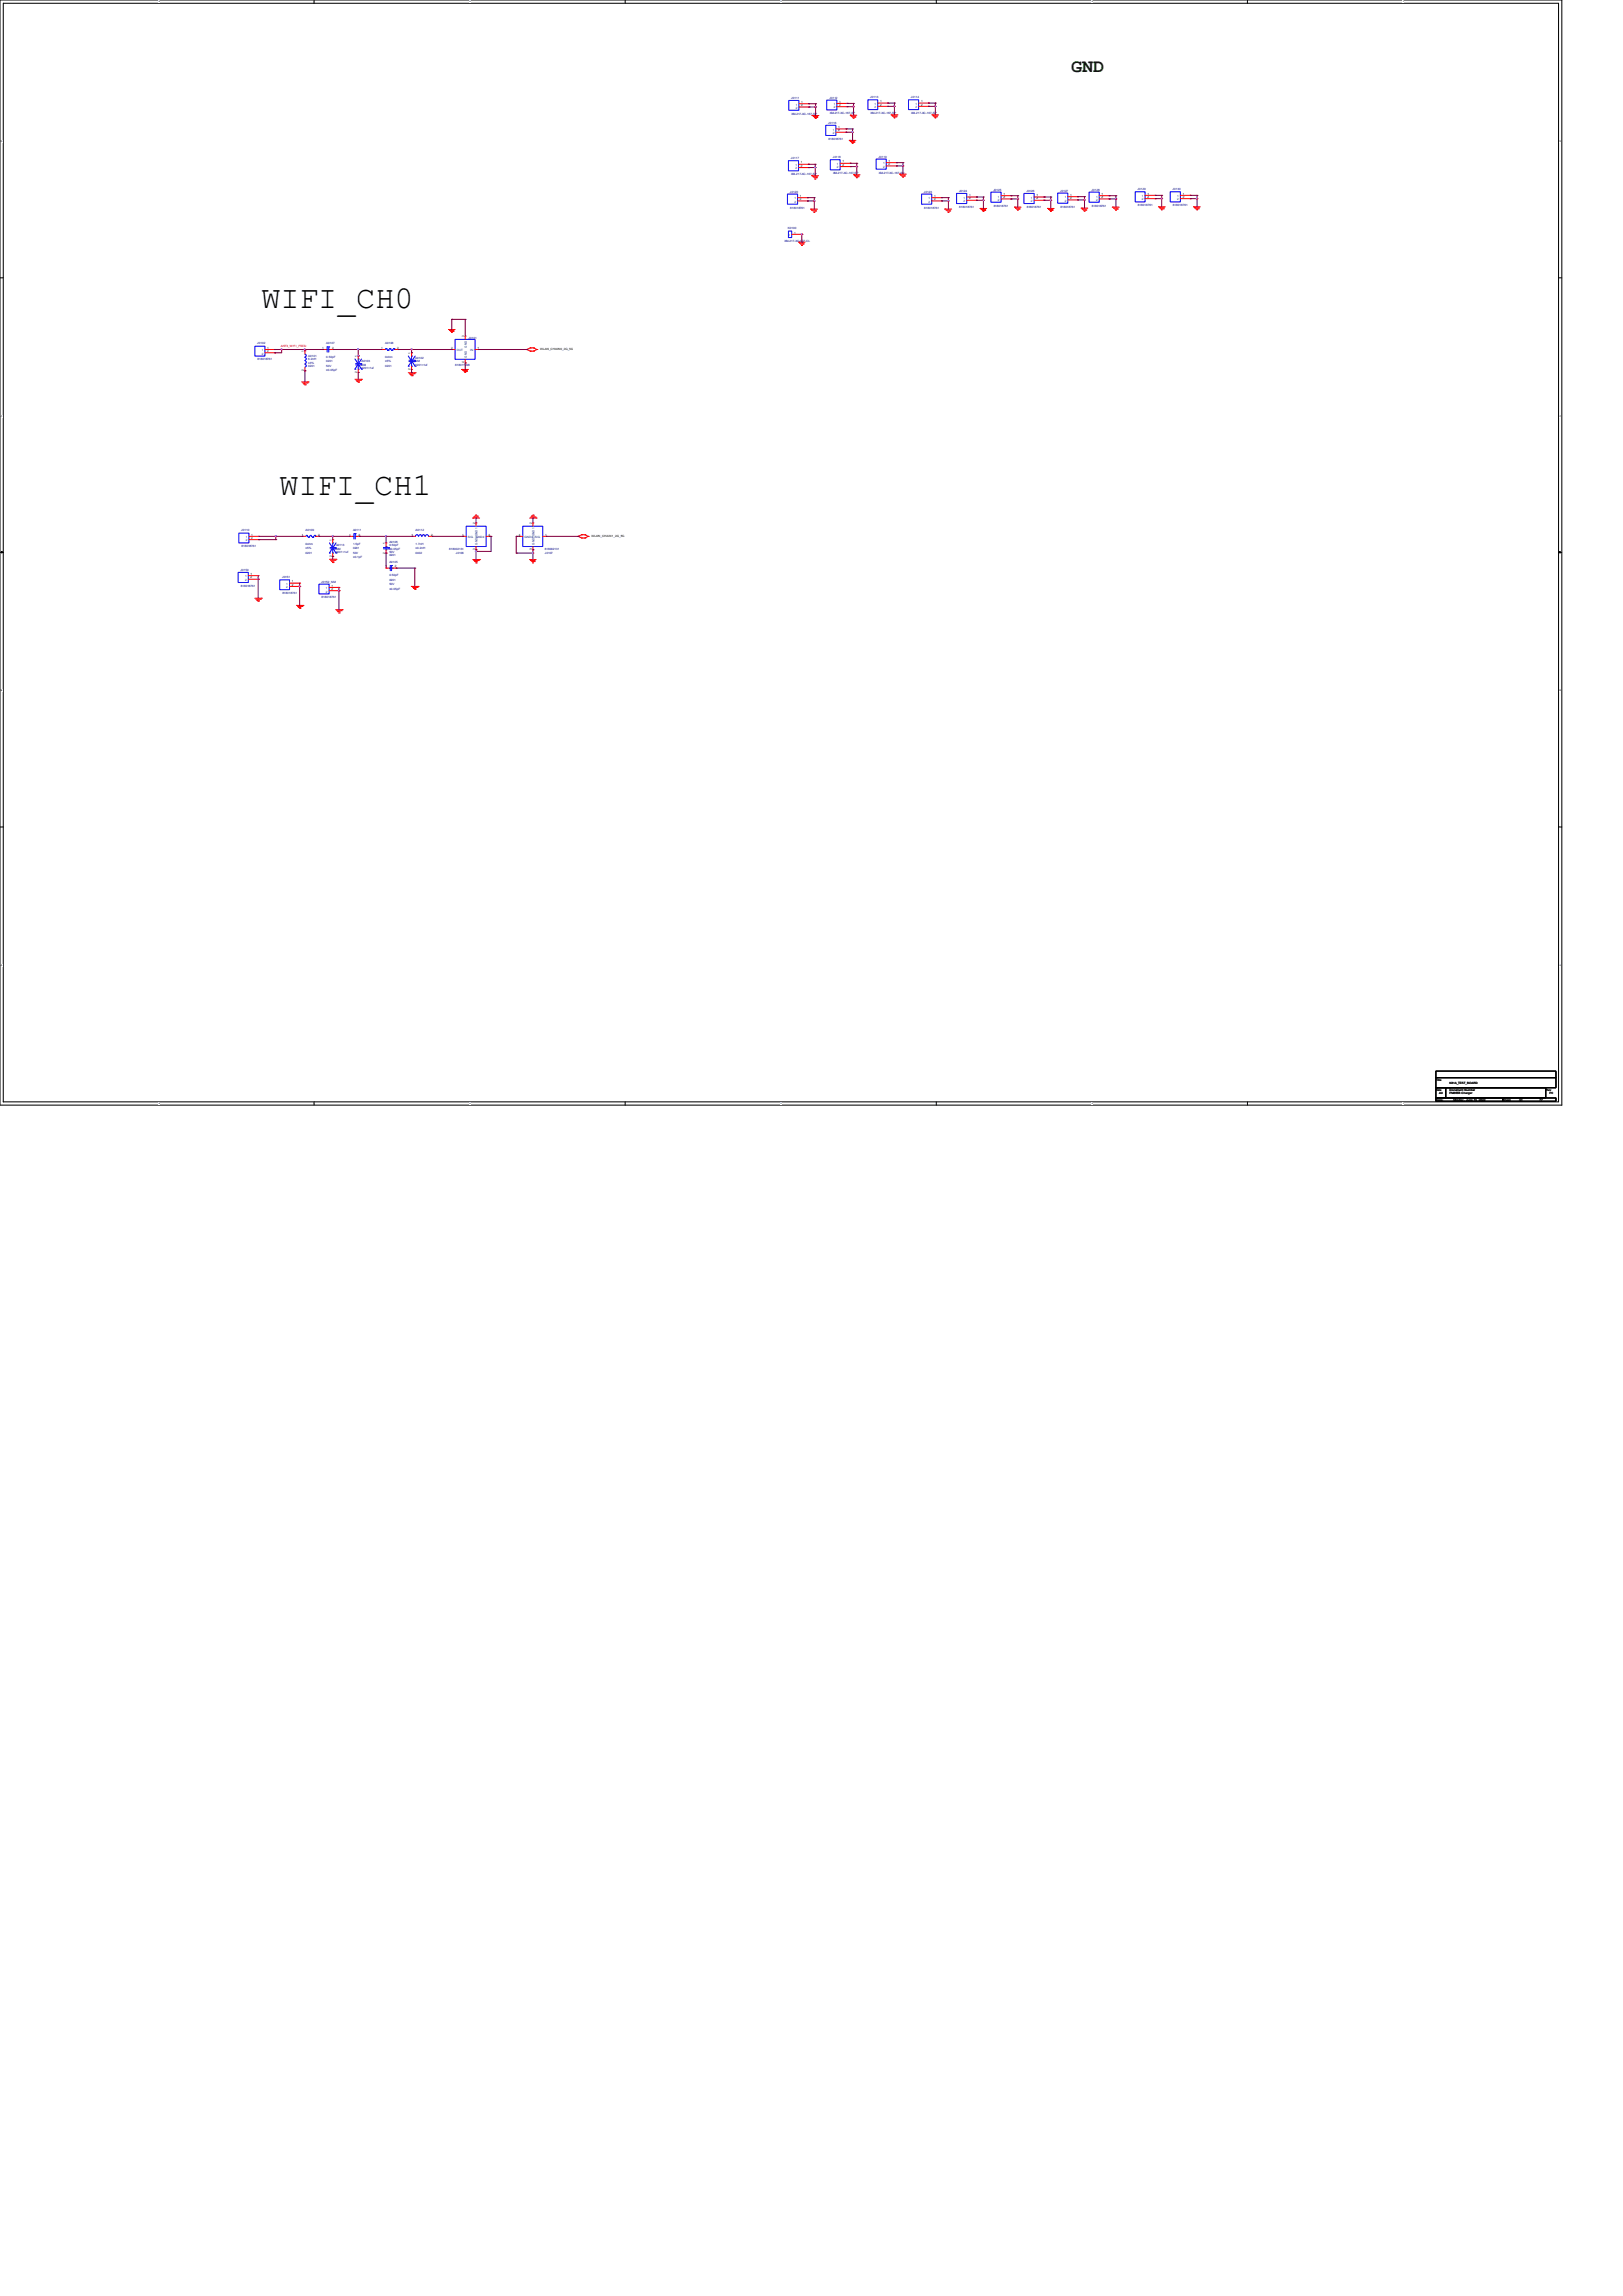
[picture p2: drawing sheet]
<svg xmlns="http://www.w3.org/2000/svg" width="210mm" height="297mm" viewBox="0 0 210 297" stroke-linecap="round" stroke-linejoin="round" font-family="sans-serif">
<defs><g id="words">
<g font-size="4.1">
<text x="33.8" y="39.9">WIFI_CH0</text>
<text x="36.2" y="64.1">WIFI_CH1</text>
</g>
<text font-size="2.4" fill="#004000" x="138.6" y="9.3">GND</text>
<g font-size=".4" fill="#000080">
<text x="102.4" y="12.8">J0111</text>
<text x="102.4" y="14.9">XM-217-XC-167-SP</text>
<text x="107.2" y="16">J0116</text>
<text x="107.3" y="12.8">J0112</text>
<text x="107.4" y="14.8">XM-217-XC-167-SP</text>
<text x="112.6" y="12.7">J0113</text>
<text x="112.7" y="14.8">XM-217-XC-167-SP</text>
<text x="117.9" y="12.7">J0114</text>
<text x="117.9" y="14.8">XM-217-XC-167-SP</text>
<text x="102.3" y="20.6">J0117</text>
<text x="102.4" y="22.7">XM-217-XC-167-SP</text>
<text x="107.2" y="18.1">818018761</text>
<text x="107.8" y="20.5">J0118</text>
<text x="107.8" y="22.5">XM-217-XC-167-SP</text>
<text x="113.7" y="20.4">J0119</text>
<text x="113.7" y="22.5">XM-217-XC-167-SP</text>
<text x="102" y="29.7">K0100</text>
<text x="102.2" y="24.9">J0120</text>
<text x="102.2" y="27">818018761</text>
<text x="119.6" y="24.9">J0123</text>
<text x="119.6" y="27">818018761</text>
<text x="124.1" y="24.8">J0124</text>
<text x="124.1" y="26.9">818018761</text>
<text x="128.5" y="24.7">J0125</text>
<text x="128.6" y="26.7">818018761</text>
<text x="132.8" y="24.8">J0126</text>
<text x="132.9" y="26.9">818018761</text>
<text x="137.2" y="24.8">J0127</text>
<text x="137.2" y="26.9">818018761</text>
<text x="141.2" y="24.7">J0128</text>
<text x="141.3" y="26.7">818018761</text>
<text x="147.2" y="24.6">J0129</text>
<text x="147.3" y="26.7">818018761</text>
<text x="151.7" y="24.6">J0130</text>
<text x="151.8" y="26.7">818018761</text>
<text x="101.5" y="31.3">XM-217-XC-007-CL</text>
<text x="33.3" y="44.6">J0102</text>
<text x="33.3" y="46.6">818018761</text>
<text x="39.9" y="46.2">A0101</text>
<text x="39.9" y="46.6">6.2nH</text>
<text x="39.9" y="47.1">±3%</text>
<text x="39.9" y="47.5">0201</text>
<text x="42.2" y="44.5">A0107</text>
<text x="42.2" y="46.3">0.50pF</text>
<text x="42.2" y="46.8">0201</text>
<text x="42.2" y="47.4">50V</text>
<text x="42.2" y="48">±0.05pF</text>
<text x="46.8" y="46.8">A0103</text>
<text x="46.8" y="47.3">NM</text>
<text x="46.8" y="47.7">0201&lt;1uf</text>
<text x="49.8" y="44.5">A0108</text>
<text x="49.8" y="46.3">0ohm</text>
<text x="49.8" y="46.8">±5%</text>
<text x="49.8" y="47.4">0201</text>
<text x="53.7" y="46.5">A0102</text>
<text x="53.7" y="46.9">NM</text>
<text x="53.7" y="47.4">0201&lt;1uf</text>
<text x="58.9" y="47.4">818011998</text>
<text x="60.6" y="43.9">J0101</text>
<text x="31.2" y="68.7">J0110</text>
<text x="31.2" y="70.8">818018761</text>
<text x="39.5" y="68.7">A0109</text>
<text x="39.5" y="70.5">0ohm</text>
<text x="39.5" y="71.1">±5%</text>
<text x="39.5" y="71.6">0201</text>
<text x="43.5" y="70.6">A0113</text>
<text x="43.5" y="71.1">NM</text>
<text x="43.5" y="71.5">0201&lt;1uf</text>
<text x="45.7" y="68.7">A0111</text>
<text x="45.7" y="70.5">1.5pF</text>
<text x="45.7" y="71.1">0201</text>
<text x="45.7" y="71.6">50V</text>
<text x="50.4" y="70.2">A0106</text>
<text x="50.4" y="70.6">0.50pF</text>
<text x="50.4" y="71.9">0201</text>
<text x="50.4" y="71.5">50V</text>
<text x="50.4" y="71.1">±0.05pF</text>
<text x="53.8" y="68.7">A0112</text>
<text x="53.8" y="70.5">1.7nH</text>
<text x="53.8" y="71.1">±0.2nH</text>
<text x="53.8" y="71.6">0402</text>
<text x="58.1" y="71.1">818002131</text>
<text x="59" y="71.6">J0106</text>
<text x="70.5" y="71.6">J0107</text>
<text x="70.5" y="71.1">818002131</text>
<text x="31.1" y="73.9">J0150</text>
<text x="31.2" y="75.9">818018761</text>
<text x="36.5" y="74.8">J0151</text>
<text x="36.5" y="76.9">818018761</text>
<text x="41.6" y="75.4">J0152_NM</text>
<text x="41.6" y="77.4">818018761</text>
<text x="45.7" y="72.2">±0.1pF</text>
<text x="50.4" y="72.8">A0105</text>
<text x="50.4" y="74.6">0.50pF</text>
<text x="50.4" y="75.1">0201</text>
<text x="50.4" y="75.7">50V</text>
<text x="50.4" y="76.3">±0.05pF</text>
</g>
<g font-size=".4" fill="#004080">
<text x="103" y="13.7">1</text>
<text x="103" y="14.1">2</text>
<text x="107.8" y="16.9">1</text>
<text x="107.8" y="17.3">2</text>
<text x="107.9" y="13.6">1</text>
<text x="107.9" y="14">2</text>
<text x="113.2" y="13.6">1</text>
<text x="113.2" y="14">2</text>
<text x="118.5" y="13.6">1</text>
<text x="118.5" y="14">2</text>
<text x="102.9" y="21.5">1</text>
<text x="102.9" y="21.9">2</text>
<text x="108.3" y="21.4">1</text>
<text x="108.3" y="21.8">2</text>
<text x="114.3" y="21.3">1</text>
<text x="114.3" y="21.7">2</text>
<text x="102.8" y="25.8">1</text>
<text x="102.8" y="26.2">2</text>
<text x="120.2" y="25.8">1</text>
<text x="120.2" y="26.2">2</text>
<text x="124.7" y="25.7">1</text>
<text x="124.7" y="26.1">2</text>
<text x="129.1" y="25.6">1</text>
<text x="129.1" y="26">2</text>
<text x="133.4" y="25.7">1</text>
<text x="133.4" y="26.1">2</text>
<text x="137.8" y="25.7">1</text>
<text x="137.8" y="26.1">2</text>
<text x="141.8" y="25.6">1</text>
<text x="141.8" y="26">2</text>
<text x="147.8" y="25.5">1</text>
<text x="147.8" y="25.9">2</text>
<text x="152.3" y="25.5">1</text>
<text x="152.3" y="25.9">2</text>
<text x="102" y="30.5">1</text>
<text x="33.9" y="45.4">1</text>
<text x="33.9" y="45.9">2</text>
<text x="59.1" y="45.4">OUT</text>
<text x="60.4" y="46.3" transform="rotate(-90 60.4 46.3)">GND</text>
<text x="60.4" y="45" transform="rotate(-90 60.4 45)">GND</text>
<text x="60.8" y="45.4">IN</text>
<text x="31.8" y="69.6">1</text>
<text x="31.8" y="70">2</text>
<text x="60.5" y="69.6">SIG.</text>
<text x="61.6" y="69.6">GND4</text>
<text x="61.8" y="70.5" transform="rotate(-90 61.8 70.5)">GND2GND1</text>
<text x="67.9" y="69.6">GND4 SIG.</text>
<text x="69.2" y="70.5" transform="rotate(-90 69.2 70.5)">GND2GND1</text>
<text x="31.7" y="74.7">1</text>
<text x="31.7" y="75.2">2</text>
<text x="37" y="75.7">1</text>
<text x="37" y="76.1">2</text>
<text x="42.2" y="76.2">1</text>
<text x="42.2" y="76.6">2</text>
</g>
<g font-size=".4">
<text x="103.7" y="13.3">1</text>
<text x="103.7" y="13.7">2</text>
<text x="108.5" y="16.6">1</text>
<text x="108.5" y="17">2</text>
<text x="108.6" y="13.3">1</text>
<text x="108.6" y="13.7">2</text>
<text x="113.9" y="13.2">1</text>
<text x="113.9" y="13.7">2</text>
<text x="119.2" y="13.2">1</text>
<text x="119.2" y="13.7">2</text>
<text x="103.6" y="21.1">1</text>
<text x="103.6" y="21.6">2</text>
<text x="109" y="21">1</text>
<text x="109" y="21.4">2</text>
<text x="115" y="20.9">1</text>
<text x="115" y="21.4">2</text>
<text x="103.5" y="25.5">1</text>
<text x="103.5" y="25.9">2</text>
<text x="120.9" y="25.5">1</text>
<text x="120.9" y="25.9">2</text>
<text x="125.4" y="25.4">1</text>
<text x="125.4" y="25.8">2</text>
<text x="129.9" y="25.2">1</text>
<text x="129.9" y="25.6">2</text>
<text x="134.1" y="25.4">1</text>
<text x="134.1" y="25.8">2</text>
<text x="138.5" y="25.3">1</text>
<text x="138.5" y="25.8">2</text>
<text x="142.6" y="25.2">1</text>
<text x="142.6" y="25.6">2</text>
<text x="148.5" y="25.2">1</text>
<text x="148.5" y="25.6">2</text>
<text x="153.1" y="25.2">1</text>
<text x="153.1" y="25.6">2</text>
<text x="102.8" y="30.2">1</text>
<text x="34.6" y="45.1">1</text>
<text x="34.6" y="45.5">2</text>
<text x="39.3" y="45.5" transform="rotate(-90 39.3 45.5)">1</text>
<text x="41.7" y="45.1">1</text>
<text x="43" y="45.1">2</text>
<text x="46.2" y="46.1" transform="rotate(-90 46.2 46.1)">1</text>
<text x="49.3" y="45.1">1</text>
<text x="51.4" y="45.1">2</text>
<text x="53.1" y="47.9" transform="rotate(-90 53.1 47.9)">2</text>
<text x="53.1" y="45.7" transform="rotate(-90 53.1 45.7)">1</text>
<text x="58.4" y="45.1">2</text>
<text x="60.1" y="47" transform="rotate(-90 60.1 47)">4</text>
<text x="60.1" y="43.6" transform="rotate(-90 60.1 43.6)">3</text>
<text x="61.8" y="45.1">1</text>
<text x="69.9" y="45.3">WLAN_CHAIN0_2G_5G</text>
<text x="39.3" y="48" transform="rotate(-90 39.3 48)">2</text>
<text x="46.2" y="48.2" transform="rotate(-90 46.2 48.2)">2</text>
<text x="32.5" y="69.3">1</text>
<text x="32.5" y="69.7">2</text>
<text x="39" y="69.3">1</text>
<text x="41.2" y="69.3">2</text>
<text x="42.9" y="69.9" transform="rotate(-90 42.9 69.9)">1</text>
<text x="45.2" y="69.3">1</text>
<text x="46.4" y="69.3">2</text>
<text x="49.8" y="71.6" transform="rotate(-90 49.8 71.6)">2</text>
<text x="49.8" y="70.4" transform="rotate(-90 49.8 70.4)">1</text>
<text x="53.3" y="69.3">1</text>
<text x="55.8" y="69.3">2</text>
<text x="59.8" y="69.3">1</text>
<text x="61.5" y="71.2" transform="rotate(-90 61.5 71.2)">3</text>
<text x="61.5" y="67.8" transform="rotate(-90 61.5 67.8)">2</text>
<text x="63.2" y="69.3">4</text>
<text x="67.1" y="69.3">4</text>
<text x="68.8" y="71.2" transform="rotate(-90 68.8 71.2)">3</text>
<text x="68.8" y="67.8" transform="rotate(-90 68.8 67.8)">2</text>
<text x="70.5" y="69.3">1</text>
<text x="76.5" y="69.5">WLAN_CHAIN1_2G_5G</text>
<text x="32.4" y="74.4">1</text>
<text x="32.4" y="74.8">2</text>
<text x="37.8" y="75.3">1</text>
<text x="37.8" y="75.8">2</text>
<text x="42.9" y="75.9">1</text>
<text x="42.9" y="76.3">2</text>
<text x="42.9" y="72" transform="rotate(-90 42.9 72)">2</text>
<text x="49.9" y="73.4">1</text>
<text x="51.1" y="73.4">2</text>
<text x="185.8" y="139.8">Title</text>
<text x="185.8" y="141.1">Size</text>
<text x="185.8" y="142.4">Date:</text>
<text x="186.2" y="141.5">A0</text>
<text x="187.6" y="141.1">Document Number</text>
<text x="187.6" y="141.5">PM855B Charger</text>
<text x="187.6" y="140.3">K81A_TEST_BOARD</text>
<text x="188.1" y="142.4">Monday, June 13, 2022</text>
<text x="194.5" y="142.4">Sheet</text>
<text x="196.6" y="142.4">01</text>
<text x="199.2" y="142.4">77</text>
<text x="200.1" y="141.1">Rev</text>
<text x="200.5" y="141.5">P0</text>
</g>
<g font-size=".4" fill="#f00">
<text x="36.3" y="44.9">ANT3_WIFI_FEED</text>
<text x="68.5" y="45.4">o</text>
<text x="75.1" y="69.6">o</text>
</g>
<g font-size=".3">
<text x="20.5" y=".3">5</text>
<text x="60.7" y=".3">4</text>
<text x="101" y=".3">3</text>
<text x="141.3" y=".3">2</text>
<text x="181.5" y=".3">1</text>
<text x=".1" y="18.4">D</text>
<text x="201.8" y="18.4">D</text>
<text x=".1" y="53.9">C</text>
<text x="201.8" y="53.9">C</text>
<text x=".1" y="89.5">B</text>
<text x="201.8" y="89.5">B</text>
<text x=".1" y="125">A</text>
<text x="201.8" y="125">A</text>
<text x="20.5" y="142.8">5</text>
<text x="60.7" y="142.8">4</text>
<text x="101" y="142.8">3</text>
<text x="141.3" y="142.8">2</text>
<text x="181.5" y="142.8">1</text>
</g>
</g></defs>
<path d="M0 0h202.1v143h-202.1zM.4 .4h201.3v142.1h-201.3z" fill="none" stroke="#000" stroke-width=".13"/>
<g fill="#fff">
<path d="M20.5 0h.2v.4h-.2z"/>
<path d="M20.5 142.6h.2v.3h-.2z"/>
</g>
<path d="M40.6 0v.4M40.6 142.5v.5" fill="none" stroke="#000" stroke-width=".13"/>
<g fill="#fff">
<path d="M60.7 0h.2v.4h-.2z"/>
<path d="M60.7 142.6h.2v.3h-.2z"/>
</g>
<path d="M80.9 0v.4M80.9 142.5v.5" fill="none" stroke="#000" stroke-width=".13"/>
<g fill="#fff">
<path d="M101 0h.2v.4h-.2z"/>
<path d="M101 142.6h.2v.3h-.2z"/>
</g>
<path d="M121.2 0v.4M121.2 142.5v.5" fill="none" stroke="#000" stroke-width=".13"/>
<g fill="#fff">
<path d="M141.3 0h.1v.4h-.1z"/>
<path d="M141.3 142.6h.1v.3h-.1z"/>
</g>
<path d="M161.4 0v.4M161.4 142.5v.5" fill="none" stroke="#000" stroke-width=".13"/>
<g fill="#fff">
<path d="M181.5 0h.2v.4h-.2z"/>
<path d="M181.5 142.6h.2v.3h-.2z"/>
<path d="M.1 18.2h.2v.3h-.2z"/>
<path d="M201.8 18.2h.2v.3h-.2z"/>
<path d="M.1 53.7h.2v.3h-.2z"/>
<path d="M201.8 53.7h.2v.3h-.2z"/>
</g>
<path d="M0 35.9h.4M201.7 35.9h.4" fill="none" stroke="#000" stroke-width=".13"/>
<g fill="#fff">
<path d="M.1 89.2h.2v.3h-.2z"/>
<path d="M201.8 89.2h.2v.3h-.2z"/>
</g>
<path d="M0 71.5h.4M201.7 71.5h.4" fill="none" stroke="#000" stroke-width=".13"/>
<path d="M.2 71.3l.2 .2h-.2zM201.7 71.5l.2-.2v.2z" fill="#000" stroke="#000" stroke-width=".13"/>
<g fill="#fff">
<path d="M.1 124.7h.2v.4h-.2z"/>
<path d="M201.8 124.7h.2v.4h-.2z"/>
</g>
<path d="M0 107h.4M201.7 107h.4M185.8 138.6h15.5v.8h-15.5zM185.8 139.4h15.5v1.3h-15.5zM185.8 140.7h1.3v1.3h-1.3zM185.8 142h8.6v.5h-8.6zM187.1 140.7h12.9v1.3h-12.9zM194.4 142h6.9v.5h-6.9z" fill="none" stroke="#000" stroke-width=".13"/>
<g fill="none" stroke="#f00" stroke-width=".13">
<path d="M103.4 13.4h1.2M103.4 13.8h1.2M104.6 13.4h.1M104.6 13.8h.1M105.1 14.9h.1M105.1 14.9h.9M105.2 15.1h.1M105.2 15.1h.6M105.4 15.2h.3M105.5 15.3h.1M105.7 15.2h.1M108.2 16.7h1.3"/>
<path d="M108.2 17.1h1.3M108.3 13.4h1.3M108.3 13.8h1.3M109.5 16.7h.1M109.5 17.1h.1M109.6 13.4h.1M109.6 13.8h.1M109.9 18.2h.1M109.9 18.2h.8M110 18.3h.1M110 14.9h.1M110 18.3h.6"/>
<path d="M110 14.9h.9M110.2 15h.1M110.2 18.4h.3M110.2 15h.5M110.3 18.5h.1M110.3 15.2h.3M110.4 15.3h.1M110.5 18.4h.1M110.6 15.2h.1M113.6 13.3h1.3M113.6 13.8h1.3M114.9 13.3h.1"/>
<path d="M114.9 13.8h.1M115.3 14.9h.1M115.3 14.9h.9M115.4 15h.1M115.4 15h.7M115.6 15.1h.4M115.7 15.2h.1M116 15.1h.1M118.9 13.3h1.2M118.9 13.8h1.2M120.1 13.3h.1M120.1 13.8h.1"/>
<path d="M120.6 14.9h.1M120.6 14.9h.9M120.7 15h.1M120.7 15h.6M120.9 15.1h.3M121 15.2h.1M121.2 15.1h.1M102.4 30.3h1.4M103.2 25.6h1.3M103.2 26h1.3M103.3 31.3h.1M103.3 31.3h.9"/>
<path d="M103.3 21.3h1.3M103.3 21.7h1.3M103.5 31.5h.1M103.5 31.5h.6M103.6 31.6h.3M103.7 31.7h.1M103.8 30.3h.1M103.9 31.6h.1M104.5 25.6h.1M104.5 26h.1M104.6 21.3h.1M104.6 21.7h.1"/>
<path d="M104.9 27.1h.1M104.9 27.1h.9M105 27.2h.1M105 22.7h.1M105 27.2h.7M105 22.7h.9M105.2 22.9h.1M105.2 27.3h.3M105.2 22.9h.6M105.3 27.5h.1M105.3 23h.4M105.5 23.2h.1"/>
<path d="M105.5 27.3h.1M105.7 23h.1M108.7 21.1h1.3M108.7 21.5h1.3M110 21.1h.1M110 21.5h.1M110.4 22.6h.1M110.4 22.6h.9M110.6 22.7h.1M110.6 22.7h.6M110.7 22.9h.3M110.8 23h.1"/>
<path d="M111 22.9h.1M114.7 21h1.3M114.7 21.5h1.3M116 21h.1M116 21.5h.1M116.4 22.5h.1M116.4 22.5h.9M116.5 22.6h.1M116.5 22.6h.6M116.7 22.8h.3M116.8 22.9h.1M117 22.8h.1"/>
<path d="M120.6 25.6h1.2M120.6 26h1.2M121.8 25.6h.1M121.8 26h.1M122.3 27.1h.1M122.3 27.1h.8M122.4 27.2h.1M122.4 27.2h.6M122.6 27.3h.3M122.7 27.5h.1M122.9 27.3h.1M125.1 25.5h1.3"/>
<path d="M125.1 25.9h1.3M126.4 25.5h.1M126.4 25.9h.1M126.8 27h.1M126.8 27h.9M127 27.1h.1M127 27.1h.6M127.1 27.2h.3M127.2 27.3h.1M127.4 27.2h.1M129.5 25.3h1.3M129.5 25.7h1.3"/>
<path d="M130.8 25.3h.1M130.8 25.7h.1M131.3 26.8h.1M131.3 26.8h.8M131.4 26.9h.1M131.4 26.9h.6M131.5 27.1h.4M131.7 27.2h.1M131.9 27.1h.1M133.8 25.5h1.3M133.8 25.9h1.3M135.1 25.5h.1"/>
<path d="M135.1 25.9h.1M135.6 27h.1M135.6 27h.8M135.7 27.1h.1M135.7 27.1h.6M135.8 27.2h.3M135.9 27.3h.1M136.1 27.2h.1M138.2 25.4h1.2M138.2 25.9h1.2M139.4 25.4h.1M139.4 25.9h.1"/>
<path d="M139.9 26.9h.1M139.9 26.9h.9M140 27.1h.1M140 27.1h.6M140.2 27.2h.3M140.3 27.3h.1M140.5 27.2h.1M142.2 25.3h1.3M142.2 25.7h1.3M143.5 25.3h.1M143.5 25.7h.1M143.9 26.8h.1"/>
<path d="M143.9 26.8h.9M144.1 26.9h.1M144.1 26.9h.6M144.2 27.1h.4M144.4 27.2h.1M144.6 27.1h.1M148.2 25.3h1.3M148.2 25.7h1.3M149.5 25.3h.1M149.5 25.7h.1M149.9 26.8h.1M149.9 26.8h.9"/>
<path d="M150 26.9h.1M150 26.9h.7M150.2 27h.3M150.3 27.1h.1M150.5 27h.1M152.7 25.3h1.3M152.7 25.7h1.3M154 25.3h.1M154 25.7h.1M154.4 26.8h.1M154.4 26.8h.9M154.6 26.9h.1"/>
<path d="M154.6 26.9h.6M154.7 27h.4M154.9 27.1h.1M155.1 27h.1M34.3 45.2h1.3M34.3 45.6h1.3M35.6 45.2h.1M35.6 45.6h.1M39 49.4h.9M39.2 49.5h.6M39.3 49.7h.1M39.3 49.7h.3"/>
<path d="M39.4 49.8h.1M39.5 45.4h.1M39.5 48h.1M39.5 45.4v.4M39.5 47.5v.5M39.5 49.8h.1M39.8 49.5h.1M39.9 49.4h.1M41.8 45.2h.1M41.8 45.2h.4M42.7 45.2h.4M43.1 45.2h.1"/>
<path d="M45.9 49.1h.9M46.1 49.2h.6M46.2 49.3h.1M46.2 49.3h.3M46.3 49.4h.1M46.4 46h.1M46.4 48.2h.1M46.4 46v.4M46.4 47.8v.4M46.4 49.4h.1M46.7 49.2h.1M46.8 49.1h.1"/>
<path d="M49.4 45.2h.1M49.4 45.2h.4M51.1 45.2h.5M51.6 45.2h.1M52.8 48.2h.9M53 48.3h.6M53.1 48.5h.1M53.1 48.5h.4M53.2 48.6h.1M53.3 45.6h.1M53.3 47.8h.1M53.3 45.6v.5"/>
<path d="M53.3 47.4v.4M53.3 48.6h.1M53.6 48.3h.1M53.7 48.2h.1M58 42.6h.1M58 42.6h.9M58.2 42.8h.1M58.2 42.8h.6M58.3 42.9h.3M58.4 43h.1M58.5 45.2h.1M58.5 45.2h.4"/>
<path d="M58.6 42.9h.1M59.7 47.8h.1M59.7 47.8h.9M59.9 47.9h.1M59.9 47.9h.6M60 48h.4M60.2 48.2h.1M60.2 43.5h.1M60.2 46.9h.1M60.2 43.5v.4M60.2 46.5v.4M60.4 48h.1"/>
<path d="M61.5 45.2h.4M61.9 45.2h.1M68.2 45.2h.1M68.2 45.2l.4 .2M68.6 45h.1M68.6 45.4h.1M68.6 45l-.4 .2M68.6 45h.4M68.6 45.4h.4M69 45h.1M69 45.4h.1M69 45l.5 .2"/>
<path d="M69.5 45.2h.1M69.5 45.2l-.5 .2M32.1 74.5h1.3M32.1 74.9h1.3M32.2 69.4h1.3M32.2 69.8h1.3M33 77.4h.8M33.1 77.5h.6M33.2 77.6h.1M33.2 77.6h.4M33.4 77.8h.1M33.4 74.5h.1"/>
<path d="M33.4 74.9h.1M33.5 69.4h.1M33.5 69.8h.1M33.7 77.5h.1M33.8 77.4h.1M37.5 75.9h1.3M37.5 75.4h1.3M38.4 78.3h.8M38.5 78.4h.6M38.6 78.6h.1M38.6 78.6h.3M38.7 78.7h.1"/>
<path d="M38.8 75.4h.1M38.8 75.9h.1M38.8 78.7h.1M39.1 78.4h.1M39.1 69.4h.1M39.1 69.4h.4M39.2 78.3h.1M40.9 69.4h.4M41.3 69.4h.1M42.6 76h1.3M42.6 76.4h1.3M42.6 72.3h.9"/>
<path d="M42.8 72.5h.5M42.9 72.6h.1M42.9 72.6h.3M43 72.8h.1M43.1 69.8h.1M43.1 72h.1M43.1 69.8v.4M43.1 71.5v.5M43.1 72.8h.1M43.3 72.5h.1M43.4 78.9h.9M43.5 72.3h.1"/>
<path d="M43.6 79h.6M43.7 79.1h.1M43.7 79.1h.3M43.8 79.3h.1M43.9 76h.1M43.9 76.4h.1M43.9 79.3h.1M44.2 79h.1M44.3 78.9h.1M45.3 69.4h.1M45.3 69.4h.4M46.1 69.4h.4"/>
<path d="M46.5 69.4h.1M50 70.2h.1M50 71.5h.1M50 73.5h.1M50 70.2v.5M50 71.1v.4M50 73.5h.4M50.8 73.5h.5M51.3 73.5h.1M53.2 75.9h.9M53.3 69.4h.1M53.3 69.4h.5"/>
<path d="M53.4 76h.6M53.5 76.1h.1M53.5 76.1h.3M53.6 76.2h.1M53.7 76.2h.1M54 76h.1M54.1 75.9h.1M55.5 69.4h.4M55.9 69.4h.1M59.9 69.4h.1M59.9 69.4h.4M61.2 67h.1"/>
<path d="M61.2 67h.9M61.2 72.4h.9M61.3 66.9h.1M61.3 66.9h.6M61.3 72.5h.6M61.4 72.6h.1M61.4 66.8h.4M61.4 72.6h.4M61.6 66.6h.1M61.6 72.8h.1M61.6 67.6h.1M61.6 71.1h.1"/>
<path d="M61.6 67.6v.5M61.6 70.7v.4M61.8 66.8h.1M61.9 72.5h.1M62.1 72.4h.1M62.9 69.4h.4M63.3 69.4h.1M67.2 69.4h.1M67.2 69.4h.4M68.5 72.4h.1M68.5 67h.9M68.5 72.4h.9"/>
<path d="M68.7 72.5h.1M68.7 66.9h.6M68.7 72.5h.6M68.8 66.8h.1M68.8 66.8h.3M68.8 72.6h.3M68.9 72.8h.1M68.9 66.6h.1M69 67.6h.1M69 71.1h.1M69 67.6v.5M69 70.7v.4"/>
<path d="M69 66.6h.1M69.1 72.6h.1M69.3 66.9h.1M69.4 67h.1M70.2 69.4h.5M70.7 69.4h.1M74.8 69.4h.1M74.8 69.4l.5 .2M75.3 69.2h.1M75.3 69.6h.1M75.3 69.2l-.5 .2M75.3 69.2h.4"/>
<path d="M75.3 69.6h.4M75.7 69.2h.1M75.7 69.6h.1M75.7 69.2l.4 .2M76.1 69.4h.1M76.1 69.4l-.4 .2"/>
</g>
<g fill="none" stroke="#00f" stroke-width=".13">
<path d="M102.1 13h1.3v1.3h-1.3zM106.8 16.2h1.4v1.3h-1.4zM107 13h1.3v1.2h-1.3zM112.3 12.9h1.3v1.3h-1.3zM117.6 12.9h1.3v1.3h-1.3zM101.9 25.1h1.3v1.3h-1.3zM102 29.9h.4v.8h-.4zM102 20.8h1.3v1.3h-1.3zM107.4 20.7h1.3v1.3h-1.3zM113.4 20.6h1.3v1.3h-1.3zM119.3 25.1h1.3v1.3h-1.3zM123.8 25h1.3v1.3h-1.3z"/>
<path d="M128.2 24.8h1.3v1.4h-1.3zM132.5 25h1.3v1.3h-1.3zM136.9 25h1.3v1.3h-1.3zM140.9 24.8h1.3v1.4h-1.3zM146.9 24.8h1.3v1.3h-1.3zM151.4 24.8h1.3v1.3h-1.3zM33 44.8h1.3v1.3h-1.3zM39.5 45.8l.1 .2-.1 .2M39.5 46.2l.1 .2-.1 .2M39.5 46.7l.1 .2-.1 .2M39.5 47.1l.1 .2-.1 .2M42.2 45.2h.1"/>
<path d="M42.3 44.9h.1M42.3 44.9v.7M42.5 44.9h.1M42.5 44.9v.7M42.5 45.2h.2M42.7 45.2h.1M45.9 47.8h.1M45.9 46.4l.9 1.4M46 47h.7M46 47.2h.7M46.4 46.4h.1M46.4 47.8h.1"/>
<path d="M46.4 46.4v.6M46.4 47.2v.6M46.7 47h.1M46.7 47.2h.1M46.8 47.8h.1M46.8 46.4l-.9 1.4M50 45.1h.1M50 45.1l-.2 .1M50 45.1l.2 .2M50.2 45.3h.1M50.5 45.1h.1M50.5 45.1l-.3 .2"/>
<path d="M50.5 45.1l.2 .2M50.7 45.3h.1M51 45.1h.1M51 45.1l-.3 .2M51 45.1l.1 .1M51.1 45.2h.1M52.8 47.4h.1M52.8 46.1l.9 1.3M52.9 46.6h.7M52.9 46.8h.7M53.3 46.1h.1M53.3 47.4h.1"/>
<path d="M53.3 46.1v.5M53.3 46.8v.6M53.6 46.6h.1M53.6 46.8h.1M53.7 47.4h.1M53.7 46.1l-.9 1.3M58.9 43.9h2.6v2.6h-2.6zM30.8 74h1.3v1.4h-1.3zM30.9 69h1.3v1.2h-1.3zM36.2 75h1.3v1.3h-1.3zM39.7 69.3h.1M39.7 69.3l-.2 .1"/>
<path d="M39.7 69.3l.2 .2M39.9 69.5h.1M40.2 69.3h.1M40.2 69.3l-.3 .2M40.2 69.3l.3 .2M40.5 69.5h.1M40.7 69.3h.1M40.7 69.3l-.2 .2M40.7 69.3l.2 .1M40.9 69.4h.1M41.3 75.6h1.3v1.2h-1.3zM42.6 71.5h.1"/>
<path d="M42.6 70.2l.9 1.3M42.7 70.8h.7M42.7 71h.7M43.1 70.2h.1M43.1 71.5h.1M43.1 70.2v.6M43.1 71v.5M43.4 70.8h.1M43.4 71h.1M43.5 71.5h.1M43.5 70.2l-.9 1.3M45.7 69.4h.1"/>
<path d="M45.8 69h.1M45.8 69v.7M46 69h.1M46 69v.7M46 69.4h.1M46.1 69.4h.1M49.6 70.8h.7M49.6 71h.7M50 70.7h.1M50 71.1h.1M50 70.7v.1M50 71v.1"/>
<path d="M50.3 70.8h.1M50.3 71h.1M50.4 73.5h.1M50.5 73.2h.1M50.5 73.2v.6M50.7 73.2h.1M50.7 73.2v.6M50.7 73.5h.1M50.8 73.5h.1M54.1 69.4l-.1-.2-.2 .2M54.6 69.4l-.2-.2-.2 .2M55 69.4l-.2-.2-.2 .2"/>
<path d="M55.5 69.4l-.1-.2h-.2l-.2 .2M60.3 68.1h2.6v2.6h-2.6zM67.6 68.1h2.6v2.6h-2.6z"/>
</g>
<g fill="none" stroke="#800040" stroke-width=".13">
<path d="M104.6 13.4h.1M104.6 13.8h.1M104.6 13.4h.9M104.6 13.8h.9M105.5 13.4h.1M105.5 13.8h.1M105.5 13.4v1.5M109.5 16.7h.1M109.5 17.1h.1M109.5 16.7h.8M109.5 17.1h.8M109.6 13.4h.1"/>
<path d="M109.6 13.8h.1M109.6 13.4h.8M109.6 13.8h.8M110.3 16.7h.1M110.3 17.1h.1M110.3 16.7v1.5M110.4 13.4h.1M110.4 13.8h.1M110.4 13.4v1.5M114.9 13.3h.1M114.9 13.8h.1M114.9 13.3h.8"/>
<path d="M114.9 13.8h.8M115.7 13.3h.1M115.7 13.8h.1M115.7 13.3v1.6M120.1 13.3h.1M120.1 13.8h.1M120.1 13.3h.9M120.1 13.8h.9M121 13.3h.1M121 13.8h.1M121 13.3v1.6M103.8 30.3h.1"/>
<path d="M103.8 31.3h.1M103.8 30.3v1M104.5 25.6h.1M104.5 26h.1M104.5 25.6h.9M104.5 26h.9M104.6 21.3h.1M104.6 21.7h.1M104.6 21.3h.9M104.6 21.7h.9M105.4 25.6h.1M105.4 26h.1"/>
<path d="M105.4 25.6v1.5M105.5 21.3h.1M105.5 21.7h.1M105.5 21.3v1.4M110 21.1h.1M110 21.5h.1M110 21.1h.9M110 21.5h.9M110.9 21.1h.1M110.9 21.5h.1M110.9 21.1v1.5M116 21h.1"/>
<path d="M116 21.5h.1M116 21h.8M116 21.5h.8M116.8 21h.1M116.8 21.5h.1M116.8 21v1.5M121.8 25.6h.1M121.8 26h.1M121.8 25.6h.9M121.8 26h.9M122.7 25.6h.1M122.7 26h.1"/>
<path d="M122.7 25.6v1.5M126.4 25.5h.1M126.4 25.9h.1M126.4 25.5h.9M126.4 25.9h.9M127.3 25.5h.1M127.3 25.9h.1M127.3 25.5v1.5M130.8 25.3h.1M130.8 25.7h.1M130.8 25.3h.9M130.8 25.7h.9"/>
<path d="M131.7 25.3h.1M131.7 25.7h.1M131.7 25.3v1.5M135.1 25.5h.1M135.1 25.9h.1M135.1 25.5h.9M135.1 25.9h.9M136 25.5h.1M136 25.9h.1M136 25.5v1.5M139.4 25.4h.1M139.4 25.9h.1"/>
<path d="M139.4 25.4h.9M139.4 25.9h.9M140.3 25.4h.1M140.3 25.9h.1M140.3 25.4v1.5M143.5 25.3h.1M143.5 25.7h.1M143.5 25.3h.9M143.5 25.7h.9M144.4 25.3h.1M144.4 25.7h.1M144.4 25.3v1.5"/>
<path d="M149.5 25.3h.1M149.5 25.7h.1M149.5 25.3h.8M149.5 25.7h.8M150.3 25.3h.1M150.3 25.7h.1M150.3 25.3v1.5M154 25.3h.1M154 25.7h.1M154 25.3h.9M154 25.7h.9M154.9 25.3h.1"/>
<path d="M154.9 25.7h.1M154.9 25.3v1.5M35.6 45.2h.1M35.6 45.6h.1M35.6 45.2h6.2M36.4 45.2h.1M36.4 45.2v.4h-.8M39.5 45.2h.1M39.5 48h.1M39.5 45.2v.2M39.5 48v1.4M41.8 45.2h.1"/>
<path d="M43.1 45.2h6.3M46.4 45.2h.1M46.4 46h.1M46.4 48.2h.1M46.4 46.1h.1M46.4 45.2v.9M46.4 48.2v.9M51.6 45.2h6.9M53.3 45.2h.1M53.3 45.6h.1M53.3 48.2h.1M53.3 45.2v.4"/>
<path d="M53.3 47.8v.4M58.5 41.3h.1M58.5 45.2h.1M58.5 41.3v1.3M58.5 41.3h1.7M60.2 41.3h.1M60.2 46.9h.1M60.2 41.3v2.2M60.2 46.9v.9M61.9 45.2h6.3M68.2 45.2h.1M33.4 74.9h.1"/>
<path d="M33.4 74.5v2.9M33.5 69.8h.1M33.5 69.4h5.6M33.5 69.8h2.2M35.7 69.4h.1M35.7 69.8h.1M35.7 69.4v.4M38.8 75.9h.1M38.8 75.4v2.9M39.1 69.4h.1M41.3 69.4h.1M41.3 69.4h4"/>
<path d="M43.1 69.4h.1M43.1 72h.1M43.1 69.4v.4M43.1 72v.3M43.9 76.4h.1M43.9 76v2.9M46.5 69.4h.1M46.5 69.4h6.8M50 69.4h.1M50 71.5h.1M50 69.4v.8M50 71.5v2"/>
<path d="M51.3 73.5h.1M51.3 73.5h2.4M53.3 69.4h.1M53.7 73.5h.1M53.7 73.5v2.4M55.9 69.4h4M59.9 69.4h.1M61.6 67h.1M61.6 71.1h.1M61.6 71.3h.1M61.6 67v.6M61.6 71.1v1.3"/>
<path d="M63.3 69.4h.1M63.3 69.4h.2M63.5 69.4h.1M63.5 69.4v1.9h-1.9M66.8 69.4h.1M66.8 71.5h.1M66.8 69.4h.4M66.8 69.4v2.1M66.8 71.5h2.2M69 67h.1M69 71.1h.1M69 71.5h.1"/>
<path d="M69 67v.6M69 71.1v1.3M70.7 69.4h4.1M74.8 69.4h.1"/>
</g>
<g fill="#f0f" stroke="#f0f" stroke-width=".13">
<path d="M53.2 45.1l.1 .1v.1z" fill-rule="evenodd"/>
<path d="M53.2 45.1l.1 .1v.1z" fill-rule="evenodd"/>
<circle cx="39.4" cy="45.2" r=".06"/>
<circle cx="36.4" cy="45.2" r=".06"/>
<circle cx="46.3" cy="45.2" r=".06"/>
<circle cx="46.3" cy="46" r=".06"/>
<circle cx="43" cy="69.4" r=".06"/>
<circle cx="49.9" cy="69.4" r=".06"/>
<circle cx="61.6" cy="71.3" r=".06"/>
<circle cx="68.9" cy="71.5" r=".06"/>
<circle cx="35.7" cy="69.4" r=".06"/>
<circle cx="154.9" cy="25.7" r=".06"/>
<circle cx="150.3" cy="25.7" r=".06"/>
<circle cx="144.4" cy="25.7" r=".06"/>
<circle cx="140.3" cy="25.8" r=".06"/>
<circle cx="136" cy="25.9" r=".06"/>
<circle cx="131.7" cy="25.7" r=".06"/>
<circle cx="127.2" cy="25.9" r=".06"/>
<circle cx="122.7" cy="26" r=".06"/>
<circle cx="105.3" cy="26" r=".06"/>
<circle cx="105.5" cy="21.7" r=".06"/>
<circle cx="110.8" cy="21.5" r=".06"/>
<circle cx="116.8" cy="21.4" r=".06"/>
<circle cx="110.3" cy="17.1" r=".06"/>
<circle cx="105.5" cy="13.8" r=".06"/>
<circle cx="110.4" cy="13.8" r=".06"/>
<circle cx="115.7" cy="13.7" r=".06"/>
<circle cx="121" cy="13.7" r=".06"/>
<circle cx="103.7" cy="30.3" r=".06"/>
<circle cx="33.4" cy="74.9" r=".06"/>
<circle cx="38.8" cy="75.8" r=".06"/>
<circle cx="43.8" cy="76.4" r=".06"/>
</g>
<use href="#words"/>
</svg>
